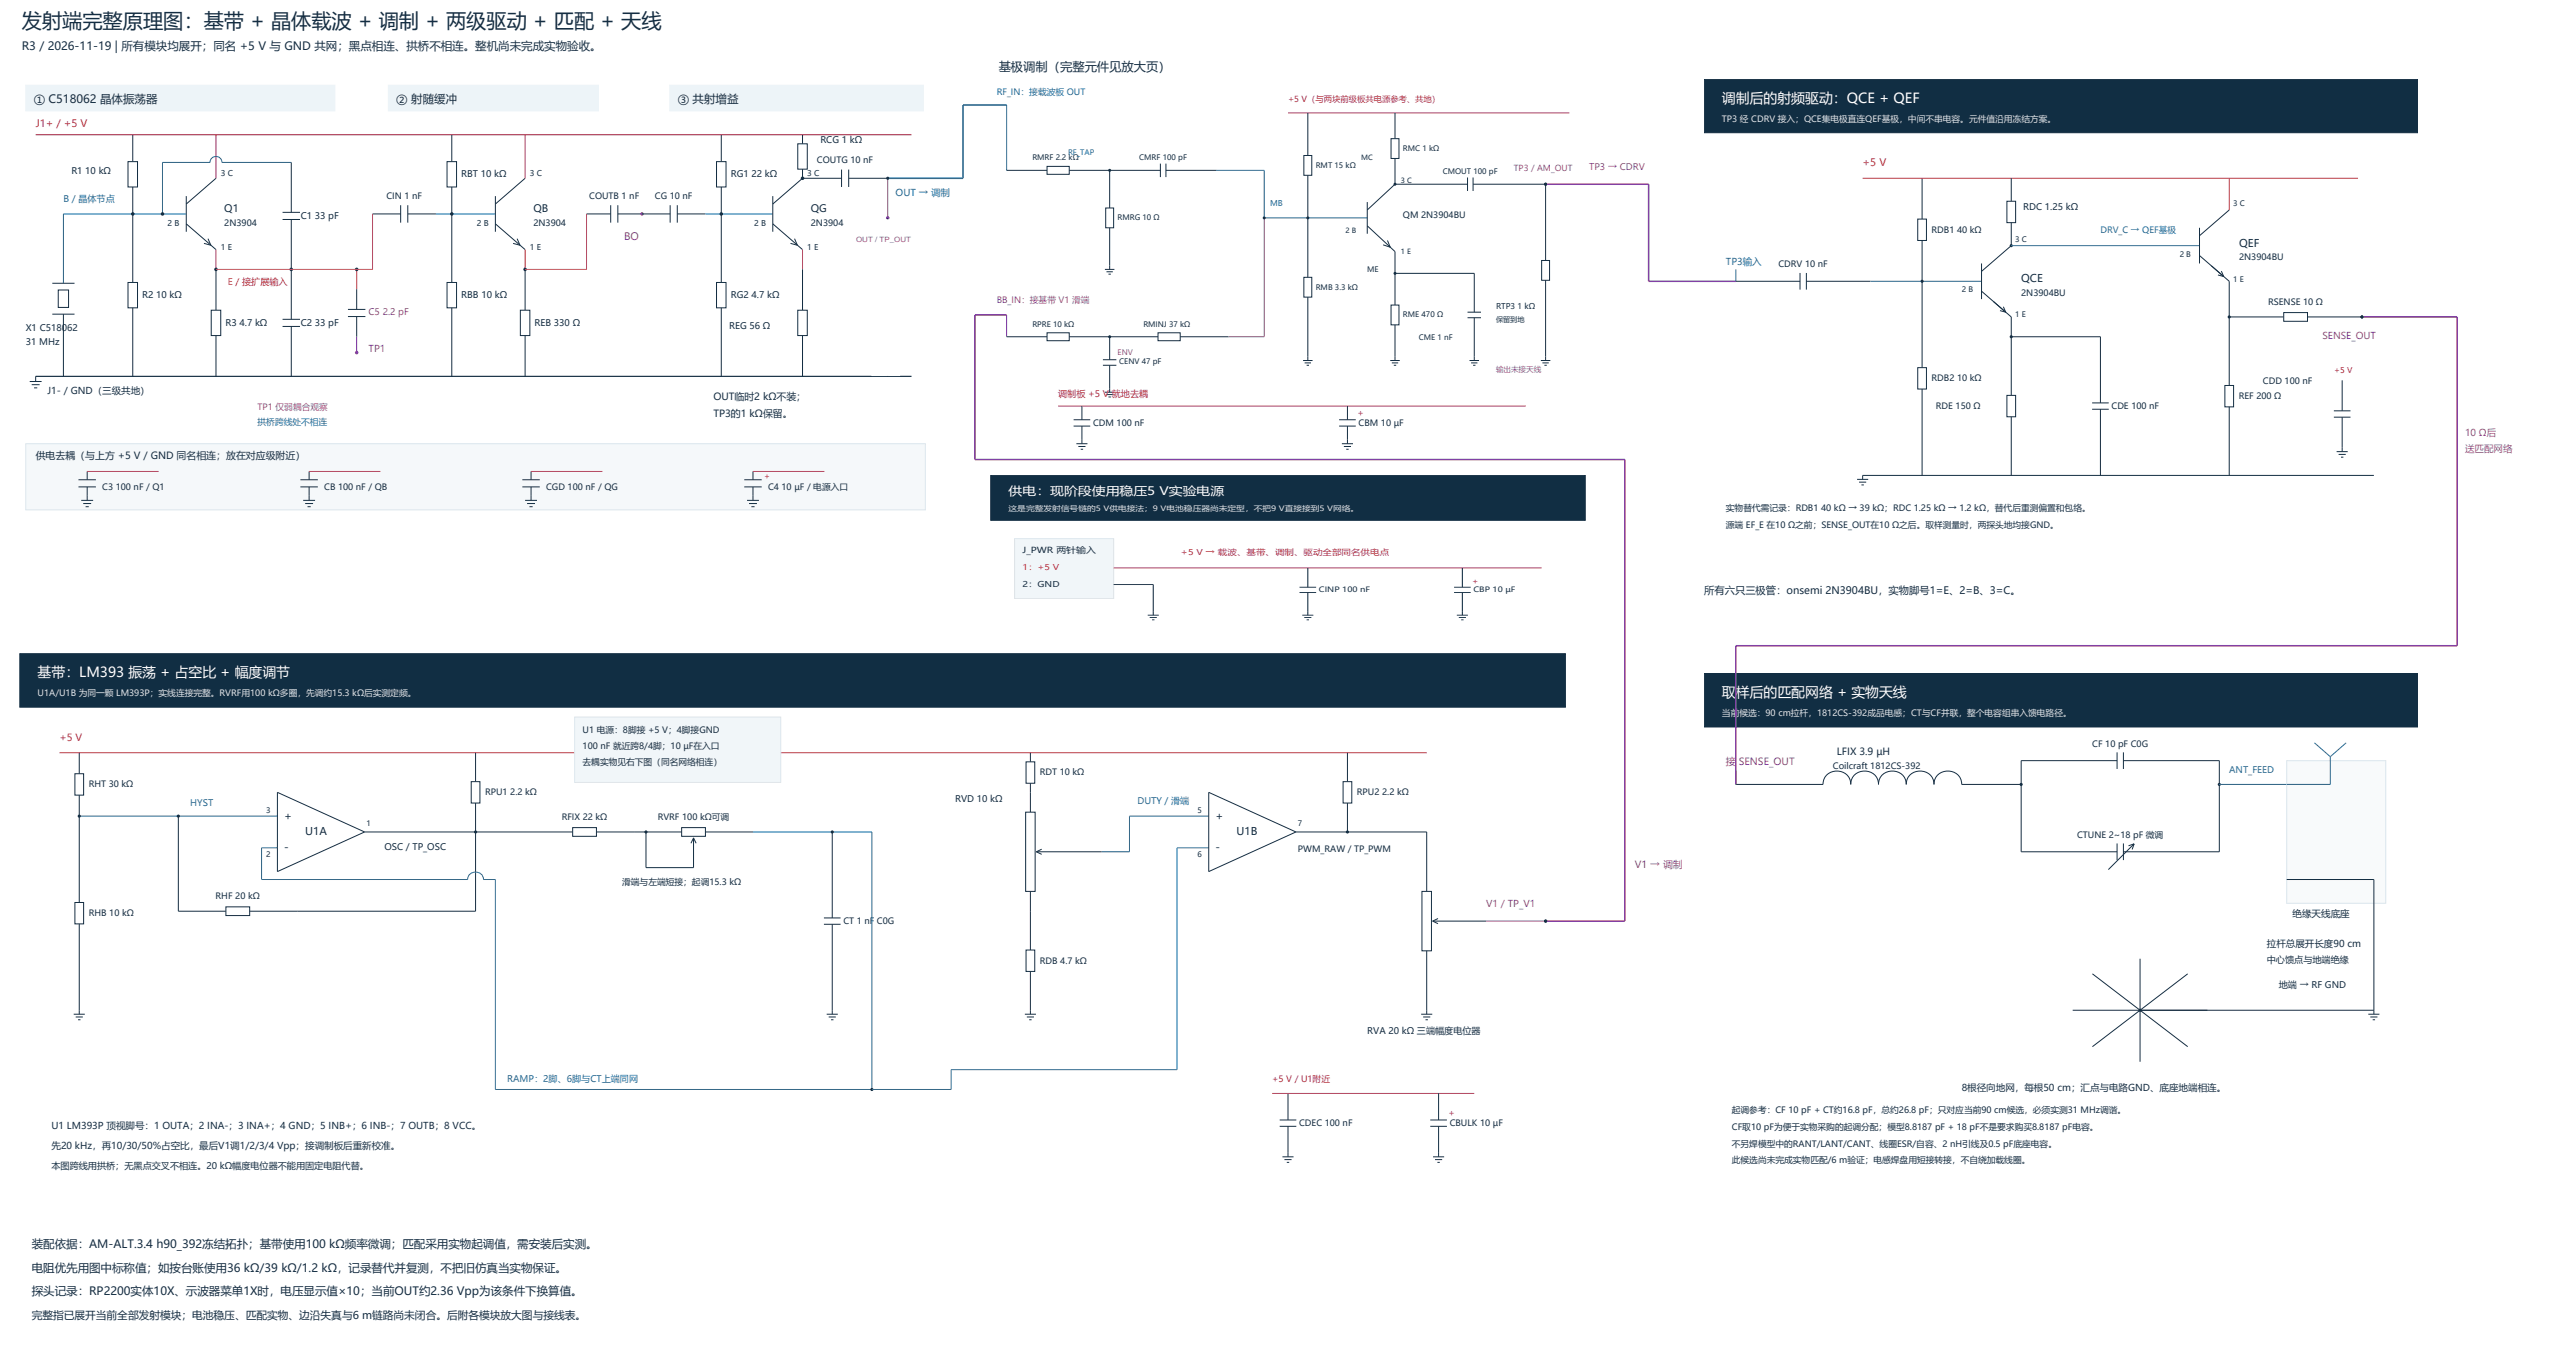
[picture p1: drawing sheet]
<svg xmlns="http://www.w3.org/2000/svg" width="2293mm" height="1199mm" viewBox="0 0 2293 1199" stroke-linecap="round" stroke-linejoin="round" font-family="sans-serif">
<defs><g id="words">
<text font-size="18" fill="#172d41" x="19" y="25">发射端完整原理图：基带 + 晶体载波 + 调制 + 两级驱动 + 匹配 + 天线</text>
<text font-size="15.2" fill="#fff" x="23" y="35">C518062 晶体振荡器 + 射随缓冲 + 共射增益</text>
<g font-size="12.3" fill="#fff">
<text x="1533" y="92">调制后的射频驱动：QCE + QEF</text>
<text x="34" y="603">基带：LM393 振荡 + 占空比 + 幅度调节</text>
<text x="1533" y="621">取样后的匹配网络 + 实物天线</text>
</g>
<text font-size="10.9" fill="#172d41" x="889" y="63">基极调制（完整元件见放大页）</text>
<text font-size="10.4" fill="#fff" x="898" y="441">供电：现阶段使用稳压5 V实验电源</text>
<g font-size="10.2" fill="#172d41">
<text x="19" y="44">R3 / 2026-11-19 | 所有模块均展开；同名 +5 V 与 GND 共网；黑点相连、拱桥不相连。整机尚未完成实物验收。</text>
<text x="30" y="91">① C518062 晶体振荡器</text>
<text x="353" y="91">② 射随缓冲</text>
<text x="603" y="91">③ 共射增益</text>
<text x="28" y="1111">装配依据：AM-ALT.3.4 h90_392冻结拓扑；基带使用100 kΩ频率微调；匹配采用实物起调值，需安装后实测。</text>
<text x="28" y="1132">电阻优先用图中标称值；如按台账使用36 kΩ/39 kΩ/1.2 kΩ，记录替代并复测，不把旧仿真当实物保证。</text>
<text x="28" y="1154">探头记录：RP2200实体10X、示波器菜单1X时，电压显示值×10；当前OUT约2.36 Vpp为该条件下换算值。</text>
</g>
<g font-size="9.5" fill="#172d41">
<text x="1993" y="220">QEF</text>
<text x="1799" y="252">QCE</text>
<text x="253" y="730">+</text>
<text x="1082" y="730">+</text>
<text x="272" y="743">U1A</text>
<text x="1101" y="743">U1B</text>
<text x="253" y="758">-</text>
<text x="1082" y="758">-</text>
<text x="28" y="1175">完整指已展开当前全部发射模块；电池稳压、匹配实物、边沿失真与6 m链路尚未闭合。后附各模块放大图与接线表。</text>
</g>
<g font-size="9.2" fill="#c43c36">
<text x="32" y="113">J1+ / +5 V</text>
<text x="1658" y="147">+5 V</text>
</g>
<g font-size="9.2" fill="#172d41">
<text x="200" y="189">Q1</text>
<text x="475" y="189">QB</text>
<text x="722" y="189">QG</text>
<text x="1517" y="529">所有六只三极管：onsemi 2N3904BU，实物脚号1=E、2=B、3=C。</text>
</g>
<text font-size="9.2" fill="#8240a5" x="556" y="213">BO</text>
<text font-size="8.8" fill="#dbe8ee" x="23" y="53">信号从左向右；实线已接通；黑点为连接点；全部 +5 V 与 GND 分别共网。基带模块不在此信号链内。</text>
<g font-size="8.8" fill="#172d41">
<text x="635" y="356">OUT临时2 kΩ不装；</text>
<text x="635" y="371">TP3的1 kΩ保留。</text>
<text x="32" y="409">供电去耦（与上方 +5 V / GND 同名相连；放在对应级附近）</text>
<text x="1635" y="672">LFIX 3.9 µH</text>
</g>
<text font-size="8.8" fill="#c43c36" x="53" y="660">+5 V</text>
<g font-size="8.8" fill="#8240a5">
<text x="1536" y="681">接 SENSE_OUT</text>
<text x="1455" y="773">V1 → 调制</text>
</g>
<g font-size="8.5" fill="#146fa5">
<text x="797" y="175">OUT → 调制</text>
<text x="1536" y="236">TP3输入</text>
</g>
<g font-size="8.5" fill="#8240a5">
<text x="2067" y="302">SENSE_OUT</text>
<text x="328" y="314">TP1</text>
<text x="2194" y="388">10 Ω后</text>
<text x="2194" y="402">送匹配网络</text>
<text x="1323" y="808">V1 / TP_V1</text>
</g>
<g font-size="8.5" fill="#172d41">
<text x="42" y="351">J1- / GND（三级共地）</text>
<text x="2041" y="817">绝缘天线底座</text>
<text x="2018" y="843">拉杆总展开长度90 cm</text>
<text x="1746" y="972">8根径向地网，每根50 cm；汇点与电路GND、底座地端相连。</text>
<text x="46" y="1005">U1 LM393P 顶视脚号：1 OUTA；2 INA-；3 INA+；4 GND；5 INB+；6 INB-；7 OUTB；8 VCC。</text>
<text x="46" y="1023">先20 kHz，再10/30/50%占空比，最后V1调1/2/3/4 Vpp；接调制板后重新校准。</text>
</g>
<g font-size="8.1" fill="#172d41">
<text x="730" y="127">RCG 1 kΩ</text>
<text x="63" y="155">R1 10 kΩ</text>
<text x="411" y="158">RBT 10 kΩ</text>
<text x="651" y="158">RG1 22 kΩ</text>
<text x="1801" y="187">RDC 1.25 kΩ</text>
<text x="268" y="195">C1 33 pF</text>
<text x="127" y="266">R2 10 kΩ</text>
<text x="411" y="266">RBB 10 kΩ</text>
<text x="651" y="266">RG2 4.7 kΩ</text>
<text x="201" y="290">R3 4.7 kΩ</text>
<text x="268" y="290">C2 33 pF</text>
<text x="476" y="290">REB 330 Ω</text>
<text x="649" y="293">REG 56 Ω</text>
<text x="23" y="295">X1 C518062</text>
<text x="23" y="307">31 MHz</text>
<text x="850" y="714">RVD 10 kΩ</text>
<text x="342" y="757">OSC / TP_OSC</text>
<text x="2018" y="857">中心馈点与地端绝缘</text>
<text x="2028" y="880">地端 → RF GND</text>
<text x="1217" y="921">RVA 20 kΩ 三端幅度电位器</text>
<text x="46" y="1041">本图跨线用拱桥；无黑点交叉不相连。20 kΩ幅度电位器不能用固定电阻代替。</text>
</g>
<g font-size="8.1" fill="#8240a5">
<text x="1415" y="152">TP3 → CDRV</text>
<text x="328" y="280">C5 2.2 pF</text>
</g>
<g font-size="8.1" fill="#146fa5">
<text x="56" y="180">B / 晶体节点</text>
<text x="1984" y="688">ANT_FEED</text>
<text x="169" y="718">HYST</text>
<text x="1012" y="716">DUTY / 滑端</text>
<text x="452" y="963">RAMP：2脚、6脚与CT上端同网</text>
</g>
<text font-size="8.1" fill="#b36b00" x="203" y="254">E / 接扩展输入</text>
<text font-size="8.1" fill="#c43c36" x="942" y="354">调制板 +5 V 就地去耦</text>
<g font-size="7.8" fill="#146fa5">
<text x="887" y="85">RF_IN：接载波板 OUT</text>
<text x="1870" y="207">DRV_C → QEF基极</text>
<text x="229" y="379">拱桥跨线处不相连</text>
</g>
<g font-size="7.8" fill="#dbe8ee">
<text x="1533" y="109">TP3 经 CDRV 接入；QCE集电极直连QEF基极，中间不串电容。元件值沿用冻结方案。</text>
<text x="34" y="620">U1A/U1B 为同一颗 LM393P；实线连接完整。RVRF用100 kΩ多圈，先调约15.3 kΩ后实测定频。</text>
<text x="1533" y="638">当前候选：90 cm拉杆，1812CS-392成品电感；CT与CF并联，整个电容组串入馈电路径。</text>
</g>
<g font-size="7.8" fill="#172d41">
<text x="727" y="145">COUTG 10 nF</text>
<text x="344" y="177">CIN 1 nF</text>
<text x="524" y="177">COUTB 1 nF</text>
<text x="583" y="177">CG 10 nF</text>
<text x="1249" y="194">QM 2N3904BU</text>
<text x="200" y="201">2N3904</text>
<text x="475" y="201">2N3904</text>
<text x="722" y="201">2N3904</text>
<text x="1719" y="207">RDB1 40 kΩ</text>
<text x="1993" y="231">2N3904BU</text>
<text x="1583" y="238">CDRV 10 nF</text>
<text x="1799" y="263">2N3904BU</text>
<text x="2019" y="272">RSENSE 10 Ω</text>
<text x="1719" y="339">RDB2 10 kΩ</text>
<text x="2014" y="342">CDD 100 nF</text>
<text x="1993" y="355">REF 200 Ω</text>
<text x="1723" y="364">RDE 150 Ω</text>
<text x="1880" y="364">CDE 100 nF</text>
<text x="973" y="379">CDM 100 nF</text>
<text x="1209" y="379">CBM 10 µF</text>
<text x="91" y="436">C3 100 nF / Q1</text>
<text x="289" y="436">CB 100 nF / QB</text>
<text x="486" y="436">CGD 100 nF / QG</text>
<text x="684" y="436">C4 10 µF / 电源入口</text>
<text x="1536" y="455">实物替代需记录：RDB1 40 kΩ → 39 kΩ；RDC 1.25 kΩ → 1.2 kΩ，替代后重测偏置和包络。</text>
<text x="1536" y="470">源端 EF_E 在10 Ω之前；SENSE_OUT在10 Ω之后。取样测量时，两探头地均接GND。</text>
<text x="519" y="653">U1 电源：8脚接 +5 V；4脚接GND</text>
<text x="1862" y="665">CF 10 pF C0G</text>
<text x="519" y="667">100 nF 就近跨8/4脚；10 µF在入口</text>
<text x="519" y="681">去耦实物见右下图（同名网络相连）</text>
<text x="1632" y="685">Coilcraft 1812CS-392</text>
<text x="926" y="690">RDT 10 kΩ</text>
<text x="79" y="701">RHT 30 kΩ</text>
<text x="432" y="708">RPU1 2.2 kΩ</text>
<text x="1208" y="708">RPU2 2.2 kΩ</text>
<text x="500" y="730">RFIX 22 kΩ</text>
<text x="585" y="730">RVRF 100 kΩ可调</text>
<text x="1849" y="746">CTUNE 2~18 pF 微调</text>
<text x="1155" y="758">PWM_RAW / TP_PWM</text>
<text x="554" y="788">滑端与左端短接；起调15.3 kΩ</text>
<text x="192" y="801">RHF 20 kΩ</text>
<text x="79" y="816">RHB 10 kΩ</text>
<text x="751" y="823">CT 1 nF C0G</text>
<text x="926" y="858">RDB 4.7 kΩ</text>
<text x="1542" y="991">起调参考：CF 10 pF + CT约16.8 pF，总约26.8 pF；只对应当前90 cm候选，必须实测31 MHz调谐。</text>
<text x="1156" y="1003">CDEC 100 nF</text>
<text x="1290" y="1003">CBULK 10 µF</text>
<text x="1542" y="1006">CF取10 pF为便于实物采购的起调分配；模型8.8187 pF + 18 pF不是要求购买8.8187 pF电容。</text>
<text x="1542" y="1021">不另焊模型中的RANT/LANT/CANT、线圈ESR/自容、2 nH引线及0.5 pF底座电容。</text>
<text x="1542" y="1036">此候选尚未完成实物匹配/6 m验证；电感焊盘用短接转接，不自绕加载线圈。</text>
</g>
<g font-size="7.8" fill="#8240a5">
<text x="887" y="270">BB_IN：接基带 V1 滑端</text>
<text x="229" y="365">TP1 仅弱耦合观察</text>
</g>
<g font-size="7.8" fill="#c43c36">
<text x="1208" y="370">+</text>
<text x="1132" y="963">+5 V / U1附近</text>
<text x="1289" y="994">+</text>
</g>
<text font-size="7.4" fill="#c43c36" x="1147" y="91">+5 V（与两块前级板共电源参考、共地）</text>
<text font-size="7.4" fill="#8240a5" x="1348" y="152">TP3 / AM_OUT</text>
<text font-size="7.4" fill="#172d41" x="910" y="492">J_PWR 两针输入</text>
<g font-size="7.1" fill="#172d41">
<text x="196" y="157">3 C</text>
<text x="472" y="157">3 C</text>
<text x="719" y="157">3 C</text>
<text x="149" y="201">2 B</text>
<text x="424" y="201">2 B</text>
<text x="671" y="201">2 B</text>
<text x="196" y="222">1 E</text>
<text x="472" y="222">1 E</text>
<text x="719" y="222">1 E</text>
<text x="1332" y="275">RTP3 1 kΩ</text>
<text x="884" y="381">RMINJ 原模型为37 kΩ；若按采购表用36 kΩ，须记录替代并实测校准，不视为完全等效。</text>
<text x="910" y="523">2：GND</text>
</g>
<text font-size="7.1" fill="#146fa5" x="1131" y="183">MB</text>
<g font-size="7.1" fill="#c43c36">
<text x="2078" y="332">+5 V</text>
<text x="680" y="427">+</text>
<text x="1051" y="494">+5 V → 载波、基带、调制、驱动全部同名供电点</text>
<text x="910" y="508">1：+5 V</text>
</g>
<text font-size="6.7" fill="#dbe8ee" x="882" y="52">接现有载波 OUT 与基带 V1；输出 TP3 供后续驱动级使用。本页不是天线功率输出电路。</text>
<text font-size="6.7" fill="#146fa5" x="951" y="138">RF_TAP</text>
<g font-size="6.7" fill="#172d41">
<text x="1249" y="134">RMC 1 kΩ</text>
<text x="919" y="143">RMRF 2.2 kΩ</text>
<text x="1014" y="143">CMRF 100 pF</text>
<text x="1171" y="149">RMT 15 kΩ</text>
<text x="1284" y="155">CMOUT 100 pF</text>
<text x="1988" y="184">3 C</text>
<text x="995" y="196">RMRG 10 Ω</text>
<text x="1794" y="216">3 C</text>
<text x="1940" y="229">2 B</text>
<text x="1217" y="242">ME</text>
<text x="1988" y="251">1 E</text>
<text x="1171" y="258">RMB 3.3 kΩ</text>
<text x="1746" y="260">2 B</text>
<text x="1249" y="283">RME 470 Ω</text>
<text x="1794" y="283">1 E</text>
<text x="919" y="291">RPRE 10 kΩ</text>
<text x="1018" y="291">RMINJ 37 kΩ</text>
<text x="1263" y="303">CME 1 nF</text>
<text x="996" y="325">CENV 47 pF</text>
<text x="237" y="724">3</text>
<text x="1066" y="724">5</text>
<text x="326" y="736">1</text>
<text x="1155" y="736">7</text>
<text x="237" y="763">2</text>
<text x="1066" y="763">6</text>
</g>
<g font-size="6.7" fill="#8240a5">
<text x="995" y="316">ENV</text>
<text x="1332" y="331">输出未接天线</text>
</g>
<text font-size="6.5" fill="#8040a6" x="762" y="215">OUT / TP_OUT</text>
<text font-size="6.5" fill="#dbe8ee" x="898" y="455">这是完整发射信号链的5 V供电接法；9 V电池稳压器尚未定型，不把9 V直接接到5 V网络。</text>
<text font-size="6.5" fill="#c43c36" x="1311" y="520">+</text>
<g font-size="6.5" fill="#172d41">
<text x="1174" y="527">CINP 100 nF</text>
<text x="1312" y="527">CBP 10 µF</text>
</g>
<g font-size="6.3" fill="#172d41">
<text x="1212" y="143">MC</text>
<text x="1247" y="163">3 C</text>
<text x="1198" y="207">2 B</text>
<text x="1247" y="226">1 E</text>
<text x="1332" y="287">保留到地</text>
</g>
<text font-size="5.8" fill="#146bb0" x="596" y="362">OUT temporary 2k load removed. Connect OUT to RMRF 2.2k.</text>
<text font-size="5.6" fill="#607486" x="882" y="399">31 MHz AM | 调制板装配版 R1 | 2026-11-19 | 现有仿真拓扑转绘，实物接口与幅度待联调</text>
</g></defs>
<g fill="#edf4f8" stroke="#edf4f8" stroke-width=".89" stroke-linecap="butt">
<path d="M23 76h275v23h-275z" fill-rule="evenodd"/>
<path d="M346 76h187v23h-187z" fill-rule="evenodd"/>
<path d="M596 76h226v23h-226z" fill-rule="evenodd"/>
</g>
<path d="M32 120h779" fill="none" stroke="#c43c36" stroke-width="1.1" stroke-linecap="butt"/>
<path d="M32 335h779" fill="none" stroke="#172d41" stroke-width="1.1" stroke-linecap="butt"/>
<path d="M118 120v24M192 159l-26 23M166 175v31M166 199l26 23M185 213l3 5-6-1M26 340h11M32 335v5M28 343h7M30 345h3" fill="none" stroke="#172d41" stroke-width=".89" stroke-linecap="butt"/>
<path d="M192 120v39" fill="none" stroke="#c43c36" stroke-width=".89" stroke-linecap="butt"/>
<path d="M114 144h8v23h-8z" fill-rule="evenodd" fill="#fff" stroke="#172d41" stroke-width=".89" stroke-linecap="butt"/>
<path d="M118 167v85" fill="none" stroke="#172d41" stroke-width=".89" stroke-linecap="butt"/>
<path d="M114 252h8v22h-8z" fill-rule="evenodd" fill="#fff" stroke="#172d41" stroke-width=".89" stroke-linecap="butt"/>
<path d="M118 274v61" fill="none" stroke="#172d41" stroke-width=".89" stroke-linecap="butt"/>
<path d="M56 190h110" fill="none" stroke="#146fa5" stroke-width=".89" stroke-linecap="butt"/>
<circle cx="118" cy="190" r="1.6" fill="#172d41"/>
<path d="M56 190v62" fill="none" stroke="#146fa5" stroke-width=".89" stroke-linecap="butt"/>
<path d="M47 252h19" fill="none" stroke="#172d41" stroke-width=".89" stroke-linecap="butt"/>
<path d="M52 258h9v16h-9z" fill-rule="evenodd" fill="#fff" stroke="#172d41" stroke-width=".89" stroke-linecap="butt"/>
<path d="M192 240v36M47 280h19M56 280v55" fill="none" stroke="#172d41" stroke-width=".89" stroke-linecap="butt"/>
<path d="M192 222v18" fill="none" stroke="#b36b00" stroke-width=".89" stroke-linecap="butt"/>
<path d="M188 276h8v23h-8z" fill-rule="evenodd" fill="#fff" stroke="#172d41" stroke-width=".89" stroke-linecap="butt"/>
<path d="M192 299v36" fill="none" stroke="#172d41" stroke-width=".89" stroke-linecap="butt"/>
<circle cx="192" cy="240" r="1.6" fill="#172d41"/>
<path d="M145 145v45" fill="none" stroke="#146fa5" stroke-width=".89" stroke-linecap="butt"/>
<circle cx="145" cy="190" r="1.6" fill="#172d41"/>
<path d="M145 145h42a5 5 0 0 1 5-6 5 5 0 0 1 6 6h61" fill="none" stroke="#146fa5" stroke-width=".89" stroke-linecap="butt"/>
<path d="M259 145v44M252 189h15M252 195h15M259 195v89M252 284h15M252 291h15M259 291v44" fill="none" stroke="#172d41" stroke-width=".89" stroke-linecap="butt"/>
<circle cx="259" cy="240" r="1.6" fill="#172d41"/>
<path d="M192 240h108M317 240v18" fill="none" stroke="#b36b00" stroke-width=".89" stroke-linecap="butt"/>
<circle cx="317" cy="240" r="1.6" fill="#172d41"/>
<path d="M317 258v18M310 276h15M310 282h15M317 282v18" fill="none" stroke="#172d41" stroke-width=".89" stroke-linecap="butt"/>
<path d="M317 300v14" fill="none" stroke="#8240a5" stroke-width=".89" stroke-linecap="butt"/>
<circle cx="317" cy="314" r="1.6" fill="#8240a5"/>
<path d="M332 190v50h-32" fill="none" stroke="#b36b00" stroke-width=".89" stroke-linecap="butt"/>
<path d="M402 120v24M332 190h25M357 183v15M363 190h25M363 183v15" fill="none" stroke="#172d41" stroke-width=".89" stroke-linecap="butt"/>
<path d="M388 190h53" fill="none" stroke="#146fa5" stroke-width=".89" stroke-linecap="butt"/>
<path d="M398 144h8v23h-8z" fill-rule="evenodd" fill="#fff" stroke="#172d41" stroke-width=".89" stroke-linecap="butt"/>
<path d="M402 167v85" fill="none" stroke="#172d41" stroke-width=".89" stroke-linecap="butt"/>
<path d="M398 252h8v22h-8z" fill-rule="evenodd" fill="#fff" stroke="#172d41" stroke-width=".89" stroke-linecap="butt"/>
<path d="M402 274v61" fill="none" stroke="#172d41" stroke-width=".89" stroke-linecap="butt"/>
<circle cx="402" cy="190" r="1.6" fill="#172d41"/>
<path d="M467 159l-26 23M441 175v31M441 199l26 23M460 213l3 5-6-1" fill="none" stroke="#172d41" stroke-width=".89" stroke-linecap="butt"/>
<path d="M467 120v39" fill="none" stroke="#c43c36" stroke-width=".89" stroke-linecap="butt"/>
<path d="M467 222v18" fill="none" stroke="#b36b00" stroke-width=".89" stroke-linecap="butt"/>
<circle cx="467" cy="240" r="1.6" fill="#172d41"/>
<path d="M467 240v36" fill="none" stroke="#172d41" stroke-width=".89" stroke-linecap="butt"/>
<path d="M463 276h9v23h-9z" fill-rule="evenodd" fill="#fff" stroke="#172d41" stroke-width=".89" stroke-linecap="butt"/>
<path d="M522 190h22M544 183v15M550 190h21M550 183v15M467 299v36" fill="none" stroke="#172d41" stroke-width=".89" stroke-linecap="butt"/>
<path d="M522 190v50h-55" fill="none" stroke="#b36b00" stroke-width=".89" stroke-linecap="butt"/>
<circle cx="571" cy="190" r="1.6" fill="#8240a5"/>
<path d="M642 120v24M571 190h26M597 183v15M603 190h25M603 183v15" fill="none" stroke="#172d41" stroke-width=".89" stroke-linecap="butt"/>
<path d="M628 190h60" fill="none" stroke="#146fa5" stroke-width=".89" stroke-linecap="butt"/>
<path d="M638 144h8v23h-8z" fill-rule="evenodd" fill="#fff" stroke="#172d41" stroke-width=".89" stroke-linecap="butt"/>
<path d="M642 167v85" fill="none" stroke="#172d41" stroke-width=".89" stroke-linecap="butt"/>
<path d="M638 252h8v22h-8z" fill-rule="evenodd" fill="#fff" stroke="#172d41" stroke-width=".89" stroke-linecap="butt"/>
<path d="M642 274v61" fill="none" stroke="#172d41" stroke-width=".89" stroke-linecap="butt"/>
<circle cx="642" cy="190" r="1.6" fill="#172d41"/>
<path d="M714 120v8M714 159l-26 23M688 175v31M688 199l26 23M707 213l3 5-6-1" fill="none" stroke="#172d41" stroke-width=".89" stroke-linecap="butt"/>
<path d="M710 128h9v23h-9z" fill-rule="evenodd" fill="#fff" stroke="#172d41" stroke-width=".89" stroke-linecap="butt"/>
<path d="M714 151v8" fill="none" stroke="#172d41" stroke-width=".89" stroke-linecap="butt"/>
<circle cx="714" cy="159" r="1.6" fill="#172d41"/>
<path d="M714 159h35M749 151v16M755 159h35M755 151v16" fill="none" stroke="#172d41" stroke-width=".89" stroke-linecap="butt"/>
<path d="M790 159v35" fill="none" stroke="#8240a5" stroke-width=".89" stroke-linecap="butt"/>
<circle cx="790" cy="194" r="1.6" fill="#8240a5"/>
<path d="M790 194v59M714 240v36M790 276v59" fill="none" stroke="#172d41" stroke-width=".89" stroke-linecap="butt"/>
<path d="M714 222v18" fill="none" stroke="#b36b00" stroke-width=".89" stroke-linecap="butt"/>
<path d="M710 276h9v23h-9z" fill-rule="evenodd" fill="#fff" stroke="#172d41" stroke-width=".89" stroke-linecap="butt"/>
<path d="M714 299v36" fill="none" stroke="#172d41" stroke-width=".89" stroke-linecap="butt"/>
<path d="M23 395h801v59h-801z" fill-rule="evenodd" fill="#f5f8fa" stroke="#dce5ec" stroke-width=".89" stroke-linecap="butt"/>
<path d="M78 420h63M275 420h64M473 420h63M670 420h64" fill="none" stroke="#c43c36" stroke-width=".89" stroke-linecap="butt"/>
<g fill="none" stroke="#172d41" stroke-width=".89" stroke-linecap="butt">
<path d="M896 152h36M78 420v7M275 420v7M473 420v7M670 420v7M70 427h15M70 434h15M78 434v12M267 427h16M267 434h16M275 434v12M465 427h15"/>
<path d="M465 434h15M473 434v12M663 427h15M663 434h15M670 434v12M72 446h11M74 448h7M76 451h3M270 446h10M272 448h7M274 451h3M467 446h11"/>
<path d="M469 448h7M471 451h3M665 446h11M667 448h7M669 451h3"/>
</g>
<g fill="#fff" stroke="#fff" stroke-width=".89" stroke-linecap="butt">
<path d="M776 196h25v138h-25z"/>
<path d="M734 268h46v35h-46z"/>
<path d="M600 356h217v27h-217z"/>
<path d="M758 201h64v32h-64z"/>
</g>
<path d="M896 93v59" fill="none" stroke="#146fa5" stroke-width=".89" stroke-linecap="butt"/>
<path d="M932 148h20v7h-20z" fill-rule="evenodd" fill="#fff" stroke="#172d41" stroke-width=".89" stroke-linecap="butt"/>
<path d="M952 152h36" fill="none" stroke="#172d41" stroke-width=".89" stroke-linecap="butt"/>
<circle cx="988" cy="152" r="1.3" fill="#172d41"/>
<path d="M988 152v33" fill="none" stroke="#172d41" stroke-width=".89" stroke-linecap="butt"/>
<path d="M984 185h7v18h-7z" fill-rule="evenodd" fill="#fff" stroke="#172d41" stroke-width=".89" stroke-linecap="butt"/>
<path d="M988 152h45M1033 146v12M1038 152h45M1038 146v12M988 203v37M984 240h8M985 242h6M987 244h2M896 300h36" fill="none" stroke="#172d41" stroke-width=".89" stroke-linecap="butt"/>
<path d="M1083 152h42v42" fill="none" stroke="#146fa5" stroke-width=".89" stroke-linecap="butt"/>
<path d="M896 280v20" fill="none" stroke="#8240a5" stroke-width=".89" stroke-linecap="butt"/>
<path d="M932 296h20v7h-20z" fill-rule="evenodd" fill="#fff" stroke="#172d41" stroke-width=".89" stroke-linecap="butt"/>
<path d="M952 300h36" fill="none" stroke="#172d41" stroke-width=".89" stroke-linecap="butt"/>
<circle cx="988" cy="300" r="1.3" fill="#172d41"/>
<path d="M1031 300h-43v20M982 320h12M982 325h12M988 325v24M984 349h8M985 351h6M987 353h2" fill="none" stroke="#172d41" stroke-width=".89" stroke-linecap="butt"/>
<path d="M1031 296h20v7h-20z" fill-rule="evenodd" fill="#fff" stroke="#172d41" stroke-width=".89" stroke-linecap="butt"/>
<path d="M1164 101v37M1051 300h43" fill="none" stroke="#172d41" stroke-width=".89" stroke-linecap="butt"/>
<path d="M1125 194v106h-31" fill="none" stroke="#8240a5" stroke-width=".89" stroke-linecap="butt"/>
<path d="M1147 101h250" fill="none" stroke="#c43c36" stroke-width=".89" stroke-linecap="butt"/>
<path d="M1161 138h7v18h-7z" fill-rule="evenodd" fill="#fff" stroke="#172d41" stroke-width=".89" stroke-linecap="butt"/>
<path d="M1164 156v91" fill="none" stroke="#172d41" stroke-width=".89" stroke-linecap="butt"/>
<path d="M1161 247h7v18h-7z" fill-rule="evenodd" fill="#fff" stroke="#172d41" stroke-width=".89" stroke-linecap="butt"/>
<path d="M1164 265v56M1160 321h8M1161 323h6M1163 325h2" fill="none" stroke="#172d41" stroke-width=".89" stroke-linecap="butt"/>
<path d="M1125 194h92" fill="none" stroke="#146fa5" stroke-width=".89" stroke-linecap="butt"/>
<g fill="#172d41">
<circle cx="1125" cy="194" r="1.3"/>
<circle cx="1164" cy="194" r="1.3"/>
</g>
<path d="M1242 101v22M1217 180v28M1242 164l-25 23M1217 201l25 23M1235 214l3 6-7-2" fill="none" stroke="#172d41" stroke-width=".89" stroke-linecap="butt"/>
<path d="M1238 123h7v18h-7z" fill-rule="evenodd" fill="#fff" stroke="#172d41" stroke-width=".89" stroke-linecap="butt"/>
<path d="M1242 141v23" fill="none" stroke="#172d41" stroke-width=".89" stroke-linecap="butt"/>
<circle cx="1242" cy="164" r="1.3" fill="#172d41"/>
<path d="M1242 224v19" fill="none" stroke="#172d41" stroke-width=".89" stroke-linecap="butt"/>
<circle cx="1242" cy="243" r="1.3" fill="#172d41"/>
<path d="M1242 243v29" fill="none" stroke="#172d41" stroke-width=".89" stroke-linecap="butt"/>
<path d="M1238 272h7v17h-7z" fill-rule="evenodd" fill="#fff" stroke="#172d41" stroke-width=".89" stroke-linecap="butt"/>
<g fill="none" stroke="#172d41" stroke-width=".89" stroke-linecap="butt">
<path d="M1306 158v12M1311 158v12M1242 164h64M1311 164h65M1242 243h70v35M1306 278h12M1242 289v32M1306 283h12M1312 283v38M1238 321h8M1239 323h6M1241 325h2"/>
<path d="M1308 321h9M1310 323h5M1311 325h2"/>
</g>
<circle cx="1376" cy="164" r="1.3" fill="#172d41"/>
<path d="M1376 164v68" fill="none" stroke="#172d41" stroke-width=".89" stroke-linecap="butt"/>
<path d="M1372 232h7v18h-7z" fill-rule="evenodd" fill="#fff" stroke="#172d41" stroke-width=".89" stroke-linecap="butt"/>
<path d="M1711 159v36M1376 250v71M1545 250h57M1602 243v15M1608 250h57M1608 243v15M1372 321h8M1373 323h6M1375 325h2" fill="none" stroke="#172d41" stroke-width=".89" stroke-linecap="butt"/>
<path d="M1517 71h635v47h-635z" fill-rule="evenodd" fill="#112e43" stroke="#112e43" stroke-width=".89" stroke-linecap="butt"/>
<path d="M1658 159h441" fill="none" stroke="#c43c36" stroke-width=".89" stroke-linecap="butt"/>
<path d="M1545 240v10M1665 250h99" fill="none" stroke="#146fa5" stroke-width=".89" stroke-linecap="butt"/>
<path d="M1707 195h8v19h-8z" fill-rule="evenodd" fill="#fff" stroke="#172d41" stroke-width=".89" stroke-linecap="butt"/>
<path d="M1711 214v113" fill="none" stroke="#172d41" stroke-width=".89" stroke-linecap="butt"/>
<path d="M1707 327h8v19h-8z" fill-rule="evenodd" fill="#fff" stroke="#172d41" stroke-width=".89" stroke-linecap="butt"/>
<path d="M1711 346v77" fill="none" stroke="#172d41" stroke-width=".89" stroke-linecap="butt"/>
<circle cx="1711" cy="250" r="1.4" fill="#172d41"/>
<path d="M1790 159v20M1790 219l-26 23M1764 235v31M1764 259l26 23M1783 273l2 5-5-1" fill="none" stroke="#172d41" stroke-width=".89" stroke-linecap="butt"/>
<path d="M1786 179h8v19h-8z" fill-rule="evenodd" fill="#fff" stroke="#172d41" stroke-width=".89" stroke-linecap="butt"/>
<path d="M1790 198v21" fill="none" stroke="#172d41" stroke-width=".89" stroke-linecap="butt"/>
<circle cx="1790" cy="219" r="1.4" fill="#172d41"/>
<path d="M1790 219h168" fill="none" stroke="#146fa5" stroke-width=".89" stroke-linecap="butt"/>
<path d="M1790 282v18" fill="none" stroke="#172d41" stroke-width=".89" stroke-linecap="butt"/>
<circle cx="1790" cy="300" r="1.4" fill="#172d41"/>
<path d="M1790 300v52" fill="none" stroke="#172d41" stroke-width=".89" stroke-linecap="butt"/>
<path d="M1786 352h8v19h-8z" fill-rule="evenodd" fill="#fff" stroke="#172d41" stroke-width=".89" stroke-linecap="butt"/>
<path d="M1984 187l-26 23M1958 203v32M1958 228l26 22v32M1968 237l11 9M1974 245l5 1M1977 241l2 5M1790 300h80v59M1862 359h15M1790 371v52M1862 364h15M1870 364v59" fill="none" stroke="#172d41" stroke-width=".89" stroke-linecap="butt"/>
<path d="M1984 159v28" fill="none" stroke="#c43c36" stroke-width=".89" stroke-linecap="butt"/>
<circle cx="1984" cy="282" r="1.4" fill="#172d41"/>
<path d="M1984 282v61" fill="none" stroke="#172d41" stroke-width=".89" stroke-linecap="butt"/>
<path d="M1980 343h8v19h-8z" fill-rule="evenodd" fill="#fff" stroke="#172d41" stroke-width=".89" stroke-linecap="butt"/>
<path d="M1984 282h49M1984 362v61" fill="none" stroke="#172d41" stroke-width=".89" stroke-linecap="butt"/>
<path d="M2033 278h21v8h-21z" fill-rule="evenodd" fill="#fff" stroke="#172d41" stroke-width=".89" stroke-linecap="butt"/>
<path d="M2054 282h49" fill="none" stroke="#172d41" stroke-width=".89" stroke-linecap="butt"/>
<circle cx="2103" cy="282" r="1.4" fill="#172d41"/>
<path d="M2085 339v27M2078 366h14M2078 371h14M2085 371v31M2080 402h10M2082 405h6M2084 407h2M1653 427h10M1655 429h6M1657 432h2M2113 423h-455v4M71 670v19" fill="none" stroke="#172d41" stroke-width=".89" stroke-linecap="butt"/>
<path d="M18 582h1375v48h-1375z" fill-rule="evenodd" fill="#112e43" stroke="#112e43" stroke-width=".89" stroke-linecap="butt"/>
<path d="M53 670h1217" fill="none" stroke="#c43c36" stroke-width=".89" stroke-linecap="butt"/>
<path d="M67 689h7v19h-7z" fill-rule="evenodd" fill="#fff" stroke="#172d41" stroke-width=".89" stroke-linecap="butt"/>
<path d="M71 708v96" fill="none" stroke="#172d41" stroke-width=".89" stroke-linecap="butt"/>
<path d="M67 804h7v19h-7z" fill-rule="evenodd" fill="#fff" stroke="#172d41" stroke-width=".89" stroke-linecap="butt"/>
<path d="M71 823v80M66 903h9M67 906h7M69 908h3" fill="none" stroke="#172d41" stroke-width=".89" stroke-linecap="butt"/>
<path d="M71 727h176" fill="none" stroke="#146fa5" stroke-width=".89" stroke-linecap="butt"/>
<g fill="#172d41">
<circle cx="71" cy="727" r="1.4"/>
<circle cx="159" cy="727" r="1.4"/>
</g>
<path d="M247 706l78 35-78 35zM325 741h151" fill="none" stroke="#172d41" stroke-width=".89" stroke-linecap="butt"/>
<circle cx="423" cy="741" r="1.4" fill="#172d41"/>
<path d="M423 670v26" fill="none" stroke="#172d41" stroke-width=".89" stroke-linecap="butt"/>
<path d="M419 696h8v19h-8z" fill-rule="evenodd" fill="#fff" stroke="#172d41" stroke-width=".89" stroke-linecap="butt"/>
<path d="M423 715v96h-158M159 811h42" fill="none" stroke="#172d41" stroke-width=".89" stroke-linecap="butt"/>
<path d="M201 808h21v7h-21z" fill-rule="evenodd" fill="#fff" stroke="#172d41" stroke-width=".89" stroke-linecap="butt"/>
<path d="M159 727v84M476 741h34M222 811h43" fill="none" stroke="#172d41" stroke-width=".89" stroke-linecap="butt"/>
<path d="M510 737h21v8h-21z" fill-rule="evenodd" fill="#fff" stroke="#172d41" stroke-width=".89" stroke-linecap="butt"/>
<path d="M531 741h76" fill="none" stroke="#172d41" stroke-width=".89" stroke-linecap="butt"/>
<path d="M607 737h21v8h-21z" fill-rule="evenodd" fill="#fff" stroke="#172d41" stroke-width=".89" stroke-linecap="butt"/>
<path d="M575 741v32h42v-27M617 746l3 5M617 746l-2 5M628 741h42" fill="none" stroke="#172d41" stroke-width=".89" stroke-linecap="butt"/>
<circle cx="575" cy="741" r="1.4" fill="#172d41"/>
<path d="M670 741h106" fill="none" stroke="#146fa5" stroke-width=".89" stroke-linecap="butt"/>
<circle cx="741" cy="741" r="1.4" fill="#172d41"/>
<path d="M741 741v76M733 817h15M733 823h15M741 823v80M736 903h10M738 906h6M740 908h2" fill="none" stroke="#172d41" stroke-width=".89" stroke-linecap="butt"/>
<path d="M776 741v229h-335v-187h-11a7 7 0 0 0-7-6 7 7 0 0 0-7 6h-183v-28h14" fill="none" stroke="#146fa5" stroke-width=".89" stroke-linecap="butt"/>
<circle cx="776" cy="970" r="1.4" fill="#172d41"/>
<path d="M1076 755h-28v197h-201v18h-71" fill="none" stroke="#146fa5" stroke-width=".89" stroke-linecap="butt"/>
<path d="M917 670v8" fill="none" stroke="#172d41" stroke-width=".89" stroke-linecap="butt"/>
<path d="M913 678h8v19h-8z" fill-rule="evenodd" fill="#fff" stroke="#172d41" stroke-width=".89" stroke-linecap="butt"/>
<path d="M917 697v26" fill="none" stroke="#172d41" stroke-width=".89" stroke-linecap="butt"/>
<path d="M913 723h8v71h-8z" fill-rule="evenodd" fill="#fff" stroke="#172d41" stroke-width=".89" stroke-linecap="butt"/>
<path d="M917 794v52" fill="none" stroke="#172d41" stroke-width=".89" stroke-linecap="butt"/>
<path d="M913 846h8v19h-8z" fill-rule="evenodd" fill="#fff" stroke="#172d41" stroke-width=".89" stroke-linecap="butt"/>
<path d="M1076 706l78 35-78 35zM923 758h58M923 758l4 3M927 756l-4 2M1154 741h116M917 865v38M912 903h10M914 906h6M916 908h2" fill="none" stroke="#172d41" stroke-width=".89" stroke-linecap="butt"/>
<path d="M1076 727h-71v31h-24" fill="none" stroke="#146fa5" stroke-width=".89" stroke-linecap="butt"/>
<circle cx="1199" cy="741" r="1.4" fill="#172d41"/>
<path d="M1199 670v26" fill="none" stroke="#172d41" stroke-width=".89" stroke-linecap="butt"/>
<path d="M1196 696h7v19h-7z" fill-rule="evenodd" fill="#fff" stroke="#172d41" stroke-width=".89" stroke-linecap="butt"/>
<path d="M1199 715v26M1270 741v53" fill="none" stroke="#172d41" stroke-width=".89" stroke-linecap="butt"/>
<path d="M1266 794h8v53h-8z" fill-rule="evenodd" fill="#fff" stroke="#172d41" stroke-width=".89" stroke-linecap="butt"/>
<path d="M1280 818l-5 2M1275 820h48M1275 820l5 3M1270 847v56M1265 903h10M1267 906h6M1269 908h2" fill="none" stroke="#172d41" stroke-width=".89" stroke-linecap="butt"/>
<path d="M1323 820h53" fill="none" stroke="#8240a5" stroke-width=".89" stroke-linecap="butt"/>
<circle cx="1376" cy="820" r="1.4" fill="#172d41"/>
<path d="M512 639h183v58h-183z" fill-rule="evenodd" fill="#f1f6f9" stroke="#dce5ec" stroke-width=".89" stroke-linecap="butt"/>
<path d="M1132 974h180" fill="none" stroke="#c43c36" stroke-width=".89" stroke-linecap="butt"/>
<g fill="none" stroke="#172d41" stroke-width=".89" stroke-linecap="butt">
<path d="M1147 974v23M1281 974v23M1139 997h15M1273 997h15M1139 1003h15M1147 1003v27M1273 1003h15M1281 1003v27M1142 1030h9M1143 1033h7M1145 1035h3M1276 1030h10"/>
<path d="M1277 1033h7M1280 1035h2"/>
</g>
<path d="M882 423h529v40h-529z" fill-rule="evenodd" fill="#112e43" stroke="#112e43" stroke-width=".89" stroke-linecap="butt"/>
<path d="M903 480h88v53h-88z" fill-rule="evenodd" fill="#f1f6f9" stroke="#dce5ec" stroke-width=".89" stroke-linecap="butt"/>
<path d="M991 506h381" fill="none" stroke="#c43c36" stroke-width=".89" stroke-linecap="butt"/>
<g fill="none" stroke="#172d41" stroke-width=".89" stroke-linecap="butt">
<path d="M1164 506v17M1302 506v17M991 521h36v27M1157 523h15M1157 528h15M1164 528v20M1294 523h15M1294 528h15M1302 528v20M1022 548h10M1023 550h7M1026 552h2"/>
<path d="M1159 548h10M1161 550h6M1163 552h2M1297 548h10M1299 550h6M1301 552h2M1545 686v12h78a12 12 0 0 1 12-11 12 12 0 0 1 12 11 12 12 0 0 1 13-11 12 12 0 0 1 12 11 12 12 0 0 1 13-11 12 12 0 0 1 12 11 12 12 0 0 1 12-11 12 12 0 0 1 13 11 12 12 0 0 1 12-11 12 12 0 0 1 12 11h53"/>
</g>
<path d="M1517 600h635v47h-635z" fill-rule="evenodd" fill="#112e43" stroke="#112e43" stroke-width=".89" stroke-linecap="butt"/>
<circle cx="1799" cy="698" r="1.4" fill="#172d41"/>
<path d="M1885 677h-86v21M1885 670v15M1890 677h86v21M1890 670v15" fill="none" stroke="#172d41" stroke-width=".89" stroke-linecap="butt"/>
<circle cx="1976" cy="698" r="1.4" fill="#172d41"/>
<path d="M1799 698v60h86M1976 698v60h-86M1885 751v15M1890 751v15M1900 751l-23 23M1900 751l-2 5M1900 751l-5 2" fill="none" stroke="#172d41" stroke-width=".89" stroke-linecap="butt"/>
<path d="M1976 698h60" fill="none" stroke="#146fa5" stroke-width=".89" stroke-linecap="butt"/>
<path d="M2036 677h88v127h-88z" fill-rule="evenodd" fill="#f8fafb" stroke="#dce5ec" stroke-width=".89" stroke-linecap="butt"/>
<path d="M2060 661l14 13M2074 674v24h-38M2088 661l-14 13" fill="none" stroke="#146fa5" stroke-width=".89" stroke-linecap="butt"/>
<path d="M2036 783h77v120M2108 903h10M2110 906h6M2112 908h2" fill="none" stroke="#172d41" stroke-width=".89" stroke-linecap="butt"/>
<circle cx="1905" cy="900" r="1.4" fill="#172d41"/>
<path d="M1905 854v91M1863 867l84 65M1947 867l-84 65M1845 900h268" fill="none" stroke="#172d41" stroke-width=".89" stroke-linecap="butt"/>
<path d="M896 93h-39v66h-67" fill="none" stroke="#146fa5" stroke-width="1.4" stroke-linecap="butt"/>
<circle cx="790" cy="159" r="1.4" fill="#172d41"/>
<path d="M1376 164h92v86h77" fill="none" stroke="#8240a5" stroke-width="1.4" stroke-linecap="butt"/>
<circle cx="1376" cy="164" r="1.4" fill="#172d41"/>
<path d="M896 280h-28v129h578v411h-70" fill="none" stroke="#8240a5" stroke-width="1.4" stroke-linecap="butt"/>
<circle cx="1376" cy="820" r="1.4" fill="#172d41"/>
<path d="M2103 282h84v293h-642v123" fill="none" stroke="#8240a5" stroke-width="1.4" stroke-linecap="butt"/>
<circle cx="2103" cy="282" r="1.4" fill="#172d41"/>
<path d="M582 339h240v46h-240z" fill-rule="evenodd" fill="#fff" stroke="#fff" stroke-width=".89" stroke-linecap="butt"/>
<path d="M942 362h416" fill="none" stroke="#c43c36" stroke-width=".89" stroke-linecap="butt"/>
<g fill="none" stroke="#172d41" stroke-width=".89" stroke-linecap="butt">
<path d="M956 374h14M956 379h14M963 362v12M963 379v16M1192 374h15M1192 379h15M1199 362v12M1199 379v16M958 395h10M960 398h6M1195 395h9M1196 398h7"/>
<path d="M962 400h2M1198 400h3"/>
</g>
<use href="#words"/>
</svg>
